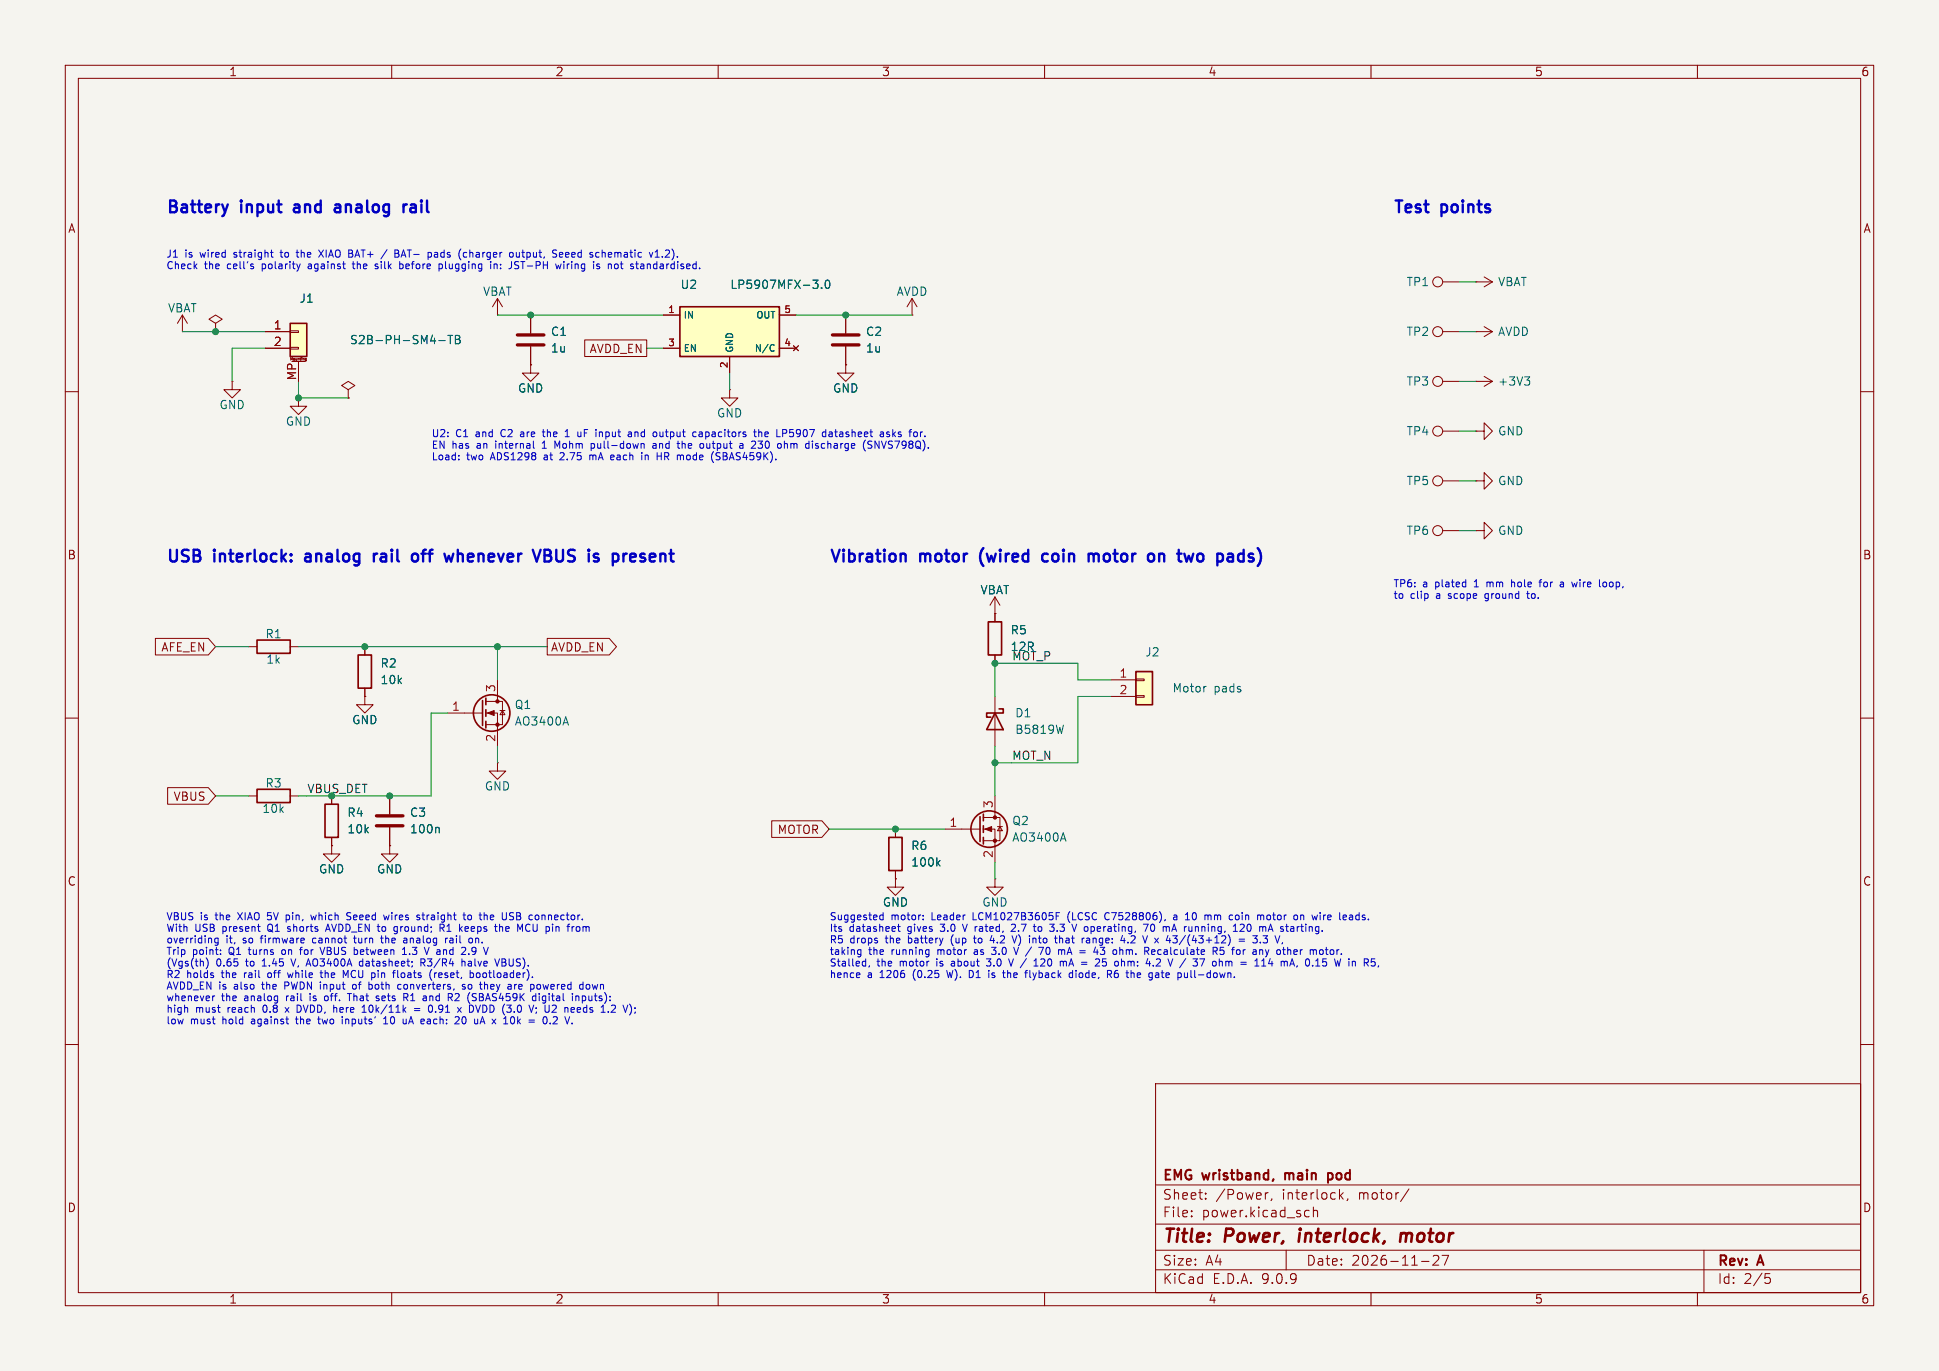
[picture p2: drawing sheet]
<svg xmlns="http://www.w3.org/2000/svg" width="297mm" height="210mm" viewBox="0 0 297 210" stroke-linecap="round" stroke-linejoin="round" font-family="sans-serif">
<defs><g id="words">
<g font-size="2.8" fill="#840000">
<text x="178" y="190.9">Title:</text>
<text x="187.7" y="190.9">Power,</text>
<text x="199.8" y="190.9">interlock,</text>
<text x="216.1" y="190.9">motor</text>
</g>
<g font-size="2.5" fill="#0000c2">
<text x="25.4" y="32.8">Battery</text>
<text x="37" y="32.8">input</text>
<text x="45.9" y="32.8">and</text>
<text x="52.8" y="32.8">analog</text>
<text x="64" y="32.8">rail</text>
<text x="213.4" y="32.8">Test</text>
<text x="220.9" y="32.8">points</text>
<text x="25.4" y="86.3">USB</text>
<text x="32.9" y="86.3">interlock:</text>
<text x="47.6" y="86.3">analog</text>
<text x="58.8" y="86.3">rail</text>
<text x="65.4" y="86.3">off</text>
<text x="71.2" y="86.3">whenever</text>
<text x="85.5" y="86.3">VBUS</text>
<text x="94.6" y="86.3">is</text>
<text x="99" y="86.3">present</text>
<text x="127" y="86.3">Vibration</text>
<text x="141" y="86.3">motor</text>
<text x="150.9" y="86.3">(wired</text>
<text x="161.2" y="86.3">coin</text>
<text x="169" y="86.3">motor</text>
<text x="178.9" y="86.3">on</text>
<text x="184.2" y="86.3">two</text>
<text x="190.8" y="86.3">pads)</text>
</g>
<g font-size="2.1" fill="#840000">
<text x="178" y="184">Sheet:</text>
<text x="178" y="181.2">EMG</text>
<text x="184.3" y="181.2">wristband,</text>
<text x="186.2" y="184">/Power,</text>
<text x="196.5" y="184">interlock,</text>
<text x="197.5" y="181.2">main</text>
<text x="204.7" y="181.2">pod</text>
<text x="208.3" y="184">motor/</text>
<text x="178" y="186.7">File:</text>
<text x="184.1" y="186.7">power.kicad_sch</text>
<text x="178" y="196.9">KiCad</text>
<text x="178" y="194.1">Size:</text>
<text x="184.7" y="194.1">A4</text>
<text x="185.7" y="196.9">E.D.A.</text>
<text x="193.3" y="196.9">9.0.9</text>
<text x="200" y="194.1">Date:</text>
<text x="207" y="194.1">2026-11-27</text>
<text x="263" y="194.3">Rev:</text>
<text x="263" y="196.9">Id:</text>
<text x="267.1" y="196.9">2/5</text>
<text x="269.4" y="194.3">A</text>
</g>
<g font-size="1.8" fill="#840000">
<text x="35" y="11.9">1</text>
<text x="85" y="11.9">2</text>
<text x="135" y="11.9">3</text>
<text x="185" y="11.9">4</text>
<text x="235" y="11.9">5</text>
<text x="285" y="11.9">6</text>
<text x="10.3" y="35.9">A</text>
<text x="285.3" y="35.9">A</text>
<text x="90.2" y="54.3">AVDD_EN</text>
<text x="10.3" y="85.9">B</text>
<text x="285.3" y="85.9">B</text>
<text x="24.6" y="100">AFE_EN</text>
<text x="84.3" y="100">AVDD_EN</text>
<text x="26.5" y="122.9">VBUS</text>
<text x="119" y="128">MOTOR</text>
<text x="10.3" y="135.9">C</text>
<text x="285.3" y="135.9">C</text>
<text x="10.3" y="185.9">D</text>
<text x="285.3" y="185.9">D</text>
<text x="35" y="199.9">1</text>
<text x="85" y="199.9">2</text>
<text x="135" y="199.9">3</text>
<text x="185" y="199.9">4</text>
<text x="235" y="199.9">5</text>
<text x="285" y="199.9">6</text>
</g>
<g font-size="1.8" fill="#006464">
<text x="45.8" y="46.6">J1</text>
<text x="73.9" y="45.5">VBAT</text>
<text x="104.1" y="44.5">U2</text>
<text x="111.8" y="44.5">LP5907MFX-3.0</text>
<text x="137.2" y="45.5">AVDD</text>
<text x="215.4" y="44">TP1</text>
<text x="229.4" y="44">VBAT</text>
<text x="25.6" y="48.1">VBAT</text>
<text x="53.5" y="52.9">S2B-PH-SM4-TB</text>
<text x="84.3" y="51.7">C1</text>
<text x="132.5" y="51.7">C2</text>
<text x="215.4" y="51.7">TP2</text>
<text x="229.4" y="51.7">AVDD</text>
<text x="84.3" y="54.2">1u</text>
<text x="132.5" y="54.2">1u</text>
<text x="215.4" y="59.3">TP3</text>
<text x="229.4" y="59.3">+3V3</text>
<text x="33.5" y="62.9">GND</text>
<text x="43.7" y="65.4">GND</text>
<text x="79.2" y="60.3">GND</text>
<text x="109.7" y="64.2">GND</text>
<text x="127.5" y="60.3">GND</text>
<text x="215.4" y="66.9">TP4</text>
<text x="229.4" y="66.9">GND</text>
<text x="215.4" y="74.5">TP5</text>
<text x="229.4" y="74.5">GND</text>
<text x="215.4" y="82.1">TP6</text>
<text x="229.4" y="82.1">GND</text>
<text x="150.1" y="91.2">VBAT</text>
<text x="40.6" y="98">R1</text>
<text x="40.7" y="101.9">1k</text>
<text x="154.7" y="97.4">R5</text>
<text x="154.7" y="99.9">12R</text>
<text x="175.3" y="100.8">J2</text>
<text x="58.2" y="102.5">R2</text>
<text x="58.2" y="105">10k</text>
<text x="179.5" y="106.3">Motor</text>
<text x="185.9" y="106.3">pads</text>
<text x="53.8" y="111.1">GND</text>
<text x="78.7" y="111.4">AO3400A</text>
<text x="78.7" y="108.8">Q1</text>
<text x="155.4" y="110.1">D1</text>
<text x="155.4" y="112.6">B5819W</text>
<text x="40.1" y="124.7">10k</text>
<text x="40.6" y="120.8">R3</text>
<text x="53.1" y="125.3">R4</text>
<text x="62.7" y="125.3">C3</text>
<text x="74.2" y="121.3">GND</text>
<text x="53.1" y="127.9">10k</text>
<text x="62.7" y="127.9">100n</text>
<text x="139.5" y="130.4">R6</text>
<text x="154.9" y="129.1">AO3400A</text>
<text x="154.9" y="126.6">Q2</text>
<text x="48.8" y="134">GND</text>
<text x="57.7" y="134">GND</text>
<text x="139.5" y="132.9">100k</text>
<text x="135.1" y="139.1">GND</text>
<text x="150.4" y="139.1">GND</text>
</g>
<g font-size="1.8" fill="#a90000">
<text x="41.8" y="50.5">1</text>
<text x="41.8" y="53.1">2</text>
<text x="45.5" y="58.4" transform="rotate(-90 45.5 58.4)">MP</text>
<text x="75.9" y="106.1" transform="rotate(-90 75.9 106.1)">3</text>
<text x="171.4" y="103.9">1</text>
<text x="171.4" y="106.4">2</text>
<text x="69.1" y="109">1</text>
<text x="75.9" y="113.7" transform="rotate(-90 75.9 113.7)">2</text>
<text x="152.1" y="123.9" transform="rotate(-90 152.1 123.9)">3</text>
<text x="145.3" y="126.7">1</text>
<text x="152.1" y="131.5" transform="rotate(-90 152.1 131.5)">2</text>
</g>
<g font-size="1.8" fill="#0f0f0f">
<text x="154.9" y="101.3">MOT_P</text>
<text x="154.9" y="116.5">MOT_N</text>
</g>
<text font-size="1.8" fill="#009600" x="47" y="121.6">VBUS_DET</text>
<g font-size="1.5" fill="#0000c2">
<text x="25.4" y="39.8">J1</text>
<text x="25.4" y="41.6">Check</text>
<text x="28.4" y="39.8">is</text>
<text x="30.9" y="39.8">wired</text>
<text x="31.3" y="41.6">the</text>
<text x="35" y="41.6">cell's</text>
<text x="36.2" y="39.8">straight</text>
<text x="40.5" y="41.6">polarity</text>
<text x="43.6" y="39.8">to</text>
<text x="46.3" y="39.8">the</text>
<text x="47.8" y="41.6">against</text>
<text x="50" y="39.8">XIAO</text>
<text x="54.7" y="39.8">BAT+</text>
<text x="54.9" y="41.6">the</text>
<text x="58.6" y="41.6">silk</text>
<text x="60" y="39.8">/</text>
<text x="62.3" y="39.8">BAT-</text>
<text x="62.5" y="41.6">before</text>
<text x="67.6" y="39.8">pads</text>
<text x="68.8" y="41.6">plugging</text>
<text x="72.5" y="39.8">(charger</text>
<text x="76.9" y="41.6">in:</text>
<text x="80" y="41.6">JST-PH</text>
<text x="80.6" y="39.8">output,</text>
<text x="87.4" y="39.8">Seeed</text>
<text x="87.5" y="41.6">wiring</text>
<text x="93.4" y="39.8">schematic</text>
<text x="93.4" y="41.6">is</text>
<text x="95.9" y="41.6">not</text>
<text x="99.6" y="41.6">standardised.</text>
<text x="102.8" y="39.8">v1.2).</text>
<text x="66" y="67.3">U2:</text>
<text x="66" y="69.1">EN</text>
<text x="66" y="70.8">Load:</text>
<text x="69.3" y="69.1">has</text>
<text x="69.8" y="67.3">C1</text>
<text x="71.5" y="70.8">two</text>
<text x="73.1" y="67.3">and</text>
<text x="73.2" y="69.1">an</text>
<text x="75.4" y="70.8">ADS1298</text>
<text x="76.3" y="69.1">internal</text>
<text x="77.1" y="67.3">C2</text>
<text x="80.3" y="67.3">are</text>
<text x="83.7" y="69.1">1</text>
<text x="83.7" y="70.8">at</text>
<text x="84" y="67.3">the</text>
<text x="85.8" y="69.1">Mohm</text>
<text x="86.4" y="70.8">2.75</text>
<text x="87.7" y="67.3">1</text>
<text x="89.8" y="67.3">uF</text>
<text x="91.2" y="70.8">mA</text>
<text x="91.6" y="69.1">pull-down</text>
<text x="92.8" y="67.3">input</text>
<text x="94.6" y="70.8">each</text>
<text x="98" y="67.3">and</text>
<text x="99.6" y="70.8">in</text>
<text x="101.3" y="69.1">and</text>
<text x="102.1" y="67.3">output</text>
<text x="102.2" y="70.8">HR</text>
<text x="105.4" y="69.1">the</text>
<text x="105.5" y="70.8">mode</text>
<text x="108.4" y="67.3">capacitors</text>
<text x="109" y="69.1">output</text>
<text x="111" y="70.8">(SBAS459K).</text>
<text x="115.3" y="69.1">a</text>
<text x="117.4" y="69.1">230</text>
<text x="118.1" y="67.3">the</text>
<text x="121.6" y="69.1">ohm</text>
<text x="121.7" y="67.3">LP5907</text>
<text x="126.2" y="69.1">discharge</text>
<text x="129" y="67.3">datasheet</text>
<text x="135.2" y="69.1">(SNVS798Q).</text>
<text x="138.1" y="67.3">asks</text>
<text x="213.4" y="90.3">TP6:</text>
<text x="213.4" y="92.1">to</text>
<text x="216.1" y="92.1">clip</text>
<text x="217.9" y="90.3">a</text>
<text x="220" y="90.3">plated</text>
<text x="220.2" y="92.1">a</text>
<text x="222.2" y="92.1">scope</text>
<text x="226.2" y="90.3">1</text>
<text x="228.1" y="92.1">ground</text>
<text x="228.3" y="90.3">mm</text>
<text x="232.4" y="90.3">hole</text>
<text x="234.8" y="92.1">to.</text>
<text x="236.9" y="90.3">for</text>
<text x="240.3" y="90.3">a</text>
<text x="242.4" y="90.3">wire</text>
<text x="246.8" y="90.3">loop,</text>
<text x="25.4" y="141.3">VBUS</text>
<text x="25.4" y="143.1">With</text>
<text x="29.9" y="143.1">USB</text>
<text x="30.7" y="141.3">is</text>
<text x="33.2" y="141.3">the</text>
<text x="34.3" y="143.1">present</text>
<text x="36.8" y="141.3">XIAO</text>
<text x="41.4" y="143.1">Q1</text>
<text x="41.6" y="141.3">5V</text>
<text x="44.7" y="141.3">pin,</text>
<text x="44.7" y="143.1">shorts</text>
<text x="48.8" y="141.3">which</text>
<text x="50.8" y="143.1">AVDD_EN to</text>
<text x="54.5" y="141.3">Seeed</text>
<text x="60.4" y="141.3">wires</text>
<text x="61.7" y="143.1">ground;</text>
<text x="65.7" y="141.3">straight</text>
<text x="68.9" y="143.1">R1</text>
<text x="72.2" y="143.1">keeps</text>
<text x="73.1" y="141.3">to</text>
<text x="75.8" y="141.3">the</text>
<text x="77.9" y="143.1">the</text>
<text x="79.4" y="141.3">USB</text>
<text x="81.5" y="143.1">MCU</text>
<text x="83.8" y="141.3">connector.</text>
<text x="86.1" y="143.1">pin</text>
<text x="89.7" y="143.1">from</text>
<text x="127" y="141.3">Suggested</text>
<text x="127" y="143.1">Its</text>
<text x="130.1" y="143.1">datasheet</text>
<text x="136.5" y="141.3">motor:</text>
<text x="139.2" y="143.1">gives</text>
<text x="142.9" y="141.3">Leader</text>
<text x="144.5" y="143.1">3.0</text>
<text x="148.2" y="143.1">V rated,</text>
<text x="149.4" y="141.3">LCM1027B3605F</text>
<text x="156" y="143.1">2.7</text>
<text x="159.7" y="143.1">to</text>
<text x="162.4" y="143.1">3.3</text>
<text x="164.1" y="141.3">(LCSC</text>
<text x="166.1" y="143.1">V operating,</text>
<text x="170.1" y="141.3">C7528806),</text>
<text x="177.5" y="143.1">70</text>
<text x="180.7" y="143.1">mA</text>
<text x="180.9" y="141.3">a</text>
<text x="182.9" y="141.3">10</text>
<text x="184.1" y="143.1">running,</text>
<text x="186.1" y="141.3">mm</text>
<text x="190.1" y="141.3">coin</text>
<text x="191.9" y="143.1">120</text>
<text x="194.6" y="141.3">motor</text>
<text x="196.1" y="143.1">mA</text>
<text x="199.6" y="143.1">starting.</text>
<text x="200.5" y="141.3">on</text>
<text x="203.5" y="141.3">wire</text>
<text x="207.9" y="141.3">leads.</text>
<text x="25.4" y="144.8">overriding</text>
<text x="25.4" y="146.6">Trip</text>
<text x="25.4" y="148.4">(Vgs(th)</text>
<text x="29.5" y="146.6">point:</text>
<text x="33.1" y="148.4">0.65</text>
<text x="34.6" y="144.8">it,</text>
<text x="35.3" y="146.6">Q1</text>
<text x="37.4" y="144.8">so</text>
<text x="37.9" y="148.4">to</text>
<text x="38.5" y="146.6">turns</text>
<text x="40.4" y="144.8">firmware</text>
<text x="40.6" y="148.4">1.45</text>
<text x="43.8" y="146.6">on</text>
<text x="45.3" y="148.4">V,</text>
<text x="46.9" y="146.6">for</text>
<text x="47.9" y="148.4">AO3400A</text>
<text x="48.5" y="144.8">cannot</text>
<text x="50.2" y="146.6">VBUS</text>
<text x="55.1" y="144.8">turn</text>
<text x="55.6" y="146.6">between</text>
<text x="56.2" y="148.4">datasheet;</text>
<text x="59.5" y="144.8">the</text>
<text x="63.2" y="144.8">analog</text>
<text x="63.2" y="146.6">1.3</text>
<text x="65.8" y="148.4">R3/R4</text>
<text x="66.9" y="146.6">V and</text>
<text x="69.8" y="144.8">rail</text>
<text x="72.3" y="148.4">halve</text>
<text x="73" y="146.6">2.9</text>
<text x="73.6" y="144.8">on.</text>
<text x="76.7" y="146.6">V</text>
<text x="77.7" y="148.4">VBUS).</text>
<text x="127" y="144.8">R5</text>
<text x="127" y="146.6">taking</text>
<text x="127" y="148.4">Stalled,</text>
<text x="130.2" y="144.8">drops</text>
<text x="133.1" y="146.6">the</text>
<text x="134.4" y="148.4">the</text>
<text x="135.9" y="144.8">the</text>
<text x="136.7" y="146.6">running</text>
<text x="138" y="148.4">motor</text>
<text x="139.5" y="144.8">battery</text>
<text x="143.8" y="148.4">is</text>
<text x="144" y="146.6">motor</text>
<text x="146.3" y="144.8">(up</text>
<text x="146.3" y="148.4">about</text>
<text x="149.8" y="146.6">as</text>
<text x="150.1" y="144.8">to</text>
<text x="152" y="148.4">3.0</text>
<text x="152.8" y="144.8">4.2</text>
<text x="152.8" y="146.6">3.0</text>
<text x="155.7" y="148.4">V /</text>
<text x="156.5" y="144.8">V)</text>
<text x="156.5" y="146.6">V /</text>
<text x="159.2" y="144.8">into</text>
<text x="160" y="148.4">120</text>
<text x="160.7" y="146.6">70</text>
<text x="163.4" y="144.8">that</text>
<text x="163.9" y="146.6">mA</text>
<text x="164.2" y="148.4">mA</text>
<text x="167.4" y="146.6">=</text>
<text x="167.7" y="148.4">=</text>
<text x="167.8" y="144.8">range:</text>
<text x="169.8" y="146.6">43</text>
<text x="170.1" y="148.4">25</text>
<text x="173" y="146.6">ohm.</text>
<text x="173.3" y="148.4">ohm:</text>
<text x="174" y="144.8">4.2</text>
<text x="177.7" y="144.8">V x</text>
<text x="178.1" y="146.6">Recalculate</text>
<text x="178.3" y="148.4">4.2</text>
<text x="181.7" y="144.8">43/(43+12)</text>
<text x="182" y="148.4">V /</text>
<text x="186.3" y="148.4">37</text>
<text x="188.8" y="146.6">R5</text>
<text x="189.4" y="148.4">ohm</text>
<text x="192" y="146.6">for</text>
<text x="193" y="144.8">=</text>
<text x="194" y="148.4">=</text>
<text x="195.4" y="146.6">any</text>
<text x="195.4" y="144.8">3.3</text>
<text x="196.4" y="148.4">114</text>
<text x="199.3" y="146.6">other</text>
<text x="200.6" y="148.4">mA,</text>
<text x="204.6" y="146.6">motor.</text>
<text x="204.6" y="148.4">0.15</text>
<text x="209.4" y="148.4">W in</text>
<text x="25.4" y="150.2">R2</text>
<text x="25.4" y="151.9">AVDD_EN is</text>
<text x="25.4" y="153.7">whenever</text>
<text x="25.4" y="155.5">high</text>
<text x="28.6" y="150.2">holds</text>
<text x="30" y="155.5">must</text>
<text x="34" y="153.7">the</text>
<text x="34.2" y="150.2">the</text>
<text x="35" y="155.5">reach</text>
<text x="36" y="151.9">also</text>
<text x="37.6" y="153.7">analog</text>
<text x="37.8" y="150.2">rail</text>
<text x="40.6" y="151.9">the</text>
<text x="40.7" y="155.5">0.8</text>
<text x="41.6" y="150.2">off</text>
<text x="44.2" y="151.9">PWDN input</text>
<text x="44.2" y="153.7">rail</text>
<text x="45" y="150.2">while</text>
<text x="46.3" y="155.5">DVDD,</text>
<text x="48.1" y="153.7">is</text>
<text x="50.2" y="150.2">the</text>
<text x="50.6" y="153.7">off.</text>
<text x="52.2" y="155.5">here</text>
<text x="53.9" y="150.2">MCU</text>
<text x="54.4" y="153.7">That</text>
<text x="55.1" y="151.9">of</text>
<text x="56.8" y="155.5">10k/11k</text>
<text x="57.8" y="151.9">both</text>
<text x="58.5" y="150.2">pin</text>
<text x="59" y="153.7">sets</text>
<text x="62.1" y="150.2">floats</text>
<text x="62.5" y="151.9">converters,</text>
<text x="63.4" y="153.7">R1</text>
<text x="65" y="155.5">=</text>
<text x="66.6" y="153.7">and</text>
<text x="67.4" y="155.5">0.91</text>
<text x="67.8" y="150.2">(reset,</text>
<text x="70.7" y="153.7">R2</text>
<text x="72.2" y="155.5">x</text>
<text x="72.6" y="151.9">so</text>
<text x="73.9" y="153.7">(SBAS459K</text>
<text x="74.2" y="155.5">DVDD (3.0</text>
<text x="74.3" y="150.2">bootloader).</text>
<text x="75.6" y="151.9">they</text>
<text x="80.1" y="151.9">are</text>
<text x="83.8" y="151.9">powered</text>
<text x="83.9" y="155.5">V;</text>
<text x="84.1" y="153.7">digital</text>
<text x="86.4" y="155.5">U2</text>
<text x="89.7" y="155.5">needs</text>
<text x="90.4" y="153.7">inputs):</text>
<text x="91.6" y="151.9">down</text>
<text x="95.6" y="155.5">1.2</text>
<text x="127" y="150.2">hence</text>
<text x="132.9" y="150.2">a</text>
<text x="135" y="150.2">1206</text>
<text x="140.2" y="150.2">(0.25</text>
<text x="145.7" y="150.2">W).</text>
<text x="149.3" y="150.2">D1</text>
<text x="152.5" y="150.2">is</text>
<text x="155" y="150.2">the</text>
<text x="158.6" y="150.2">flyback</text>
<text x="165.6" y="150.2">diode,</text>
<text x="171.6" y="150.2">R6</text>
<text x="174.9" y="150.2">the</text>
<text x="178.5" y="150.2">gate</text>
<text x="183.1" y="150.2">pull-down.</text>
<text x="25.4" y="157.2">low</text>
<text x="29.2" y="157.2">must</text>
<text x="34.3" y="157.2">hold</text>
<text x="38.9" y="157.2">against</text>
<text x="46" y="157.2">the</text>
<text x="49.6" y="157.2">two</text>
<text x="53.5" y="157.2">inputs'</text>
<text x="60.1" y="157.2">10</text>
<text x="63.3" y="157.2">uA</text>
<text x="66.3" y="157.2">each:</text>
<text x="71.8" y="157.2">20</text>
<text x="74.9" y="157.2">uA</text>
<text x="78" y="157.2">x</text>
<text x="79.9" y="157.2">10k</text>
<text x="84" y="157.2">=</text>
<text x="86.4" y="157.2">0.2</text>
</g>
<g font-size="1.4" fill="#a90000">
<text x="102.3" y="48">1</text>
<text x="102.3" y="53.1">3</text>
<text x="120" y="48">5</text>
<text x="120" y="53.1">4</text>
<text x="111.5" y="56.5" transform="rotate(-90 111.5 56.5)">2</text>
</g>
<g font-size="1.4" fill="#006464">
<text x="104.6" y="49">IN</text>
<text x="115.7" y="49">OUT</text>
<text x="104.6" y="54.1">EN</text>
<text x="112.5" y="54.1" transform="rotate(-90 112.5 54.1)">GND</text>
<text x="115.5" y="54.1">N/C</text>
</g>
<text font-size=".5" fill="#840000" x="44.3" y="55.3">Mounting</text>
</g></defs>
<path d="M0 0h297v210h-297z" fill="#f5f4ef" stroke="#f5f4ef" stroke-width=".15"/>
<g fill="none" stroke="#840000" stroke-width=".15">
<path d="M10 10h277v190h-277zM12 12h273v186h-273zM60 10v2M110 10v2M160 10v2M210 10v2M260 10v2M27.9 50.8h.1M27.9 48.3l-.7 1.2M27.9 48.3l.8 1.2M27.9 48.3v2.5M33 49.5l1-.6-1-.6-1 .6 1 .6v1.3"/>
<path d="M33 50.8h.1M35.6 58.4v1.3h1.2l-1.2 1.3-1.3-1.3h1.3M35.6 58.4h.1M53.3 59.7l1.1-.6-1.1-.7-1 .7 1 .6v1.3M76.2 48.3h.1M76.2 45.7l-.8 1.3M76.2 45.7l.8 1.3M76.2 45.7v2.6M81.3 55.9v1.3h1.2l-1.2 1.2-1.3-1.2h1.3M81.3 55.9h.1M129.5 55.9v1.3h1.3l-1.3 1.2-1.2-1.2h1.2M129.5 55.9h.1"/>
<path d="M129.5 48.3v2.8M129.5 53.1v2.8M139.7 48.3h.1M139.7 45.7l-.8 1.3M139.7 45.7l.8 1.3M139.7 45.7v2.6M10 60h2M45.7 61v1.2h1.3l-1.3 1.3-1.3-1.3h1.3M45.7 61h.1M53.3 61h.1M285 60h2M38.1 99.1h1.3"/>
<path d="M44.4 99.1h1.3M152.4 94h.1M152.4 91.4v3.9M152.4 91.4l-.8 1.3M152.4 91.4l.8 1.3M10 110h2M152.4 100.3v1.3M152.4 106.7v7.6M285 110h2M144.8 127h5.3M150.6 125.2h2.6v3.6h-2.6M150.6 127h1.8v5.1"/>
<path d="M152.4 134.6v1.3h1.3l-1.3 1.3-1.3-1.3h1.3M152.4 134.6h.1M152.4 121.9v3.3M152.8 126.6h.7M153.2 126.6l.3 .7h-.7zM10 160h2M177 166h108v32h-108zM285 160h2M60 198v2M110 198v2M160 198v2M177 194.5h108"/>
<path d="M177 191.5h108M177 187.5h108M177 181.5h108M182.5 186.3v.1M182.5 185.5v.1M184.7 183.6v.1M184.7 182.8v.1M194.2 182.7l-.2 .1-.2 .2M194.8 183.6l-.1 .3M197 191.5v3M200.1 185.4l.4 .1M200.5 186.3l-.4 .1"/>
<path d="M201.2 185.5a.37 .37 0 0 1 .6 .1v.8M201.2 184.9v1.5M205.3 183.1l.4 .6M205.7 182.7l-.5 .6M206.5 183.6l-.2 .3M210 198v2M215.8 182.1l-1.3 2M217.7 193.2h1.2M219.5 192.4l.2-.1 .5 .1a.41 .41 0 0 1 .1 .5l-.8 .9h.9M220.9 192.3h1l-.7 1.5M260 198v2M261 191.5v6.5"/>
<path d="M270.4 195.1h.7M270.5 195.7h.4l.3 .3v.3l-.2 .2-.5 .1"/>
</g>
<path d="M199.1 188.9l-.2 1.3M214.6 188.9l-.2 1.3M215.4 189a.57 .57 0 0 0-.8 .1M215.4 189.2l-.1 1" fill="none" stroke="#840000" stroke-width=".4"/>
<path d="M196.8 179.7v1M196.9 179.8h-.1M203.4 179.7v1.5M203.4 179.8l.4-.1 .3 .3M204.1 180.4l-.3 .3-.4-.1" fill="none" stroke="#840000" stroke-width=".3"/>
<g fill="none" stroke="#840000" stroke-width=".25">
<path d="M39.4 98h5v2.1h-5zM151.4 95.3h2v5h-2zM152.4 109.2l1.3 2.6h-2.6zM153 108.6h.7v.6h-2.6v.7h.7M150.1 125.1v3.8M150.6 124.7v1M150.6 126.5v1M150.6 128.3v1"/>
<circle cx="151.5" cy="127" r="2.79"/>
</g>
<g fill="#840000" stroke="#840000" stroke-width=".15">
<path d="M150.9 127l1-.4v.8z"/>
<circle cx="152.4" cy="125.2" r=".25"/>
<circle cx="152.4" cy="128.8" r=".25"/>
</g>
<path d="M162.9 111.1l-.3 1.2M162.9 127.6l.4 1.2" fill="none" stroke="#006464" stroke-width=".15"/>
<path d="M127.5 51.3h4.1M127.5 52.8h4.1" fill="none" stroke="#840000" stroke-width=".51"/>
<path d="M104.1 47h15.3v7.6h-15.3z" fill="#ffffc2"/>
<g fill="none" stroke="#840000" stroke-width=".25">
<path d="M104.1 47h15.3v7.6h-15.3zM73.9 107.3v3.8M74.4 106.9v1.1M74.4 108.7v1M74.4 110.5v1"/>
<circle cx="75.3" cy="109.2" r="2.79"/>
</g>
<g fill="none" stroke="#840000" stroke-width=".15">
<path d="M101.6 48.3h2.5M101.6 53.3h2.5M111.8 54.6v2.6M119.4 48.3h2.5M119.4 53.3h2.5M121.5 53l.8 .7M122.3 53l-.8 .7M68.6 109.2h5.3M74.4 107.4h2.6v3.6h-2.6M74.4 109.2h1.8v5.1M76.2 104.1v3.3M76.6 108.8h.7"/>
<path d="M77 108.8l.3 .7h-.7z"/>
</g>
<path d="M118.3 52.8l.3 .1M118.6 53.7l-.3 .1M124.5 42.9h.8l-.4 .5M125.2 43.5l.1 .1-.1 .5M125.8 44.1v.1M126.5 43l.2-.1a.68 .68 0 0 1 .4 .6 .68 .68 0 0 1-.4 .7l-.2-.1-.1-.4zM86.7 109.8l.4 1.3" fill="none" stroke="#006464" stroke-width=".15"/>
<g fill="#840000" stroke="#840000" stroke-width=".15">
<path d="M74.7 109.2l1-.4v.8z"/>
<circle cx="76.2" cy="107.4" r=".25"/>
<circle cx="76.2" cy="111" r=".25"/>
</g>
<path d="M44.4 49.5h2.6v5.1h-2.6z" fill="#ffffc2"/>
<path d="M44.4 49.5h2.6v5.1h-2.6z" fill="none" stroke="#840000" stroke-width=".25"/>
<g fill="none" stroke="#840000" stroke-width=".15">
<path d="M40.6 50.8h3.8M40.6 53.3h3.8M44.4 50.7h1.3v.2h-1.3zM44.4 53.2h1.3v.3h-1.3zM44.7 55.4h2M45.7 55.4v3M46.7 55.1v-.2h.2v.3l-.2 .1M46.7 55.1h.1M46.8 55.1h.1M81.3 48.3v2.8M81.3 53.1v2.8M221 73.7h2.5"/>
<path d="M226.1 73.7h1.2v-1.3l1.3 1.3-1.3 1.2v-1.2M226.1 73.7h.1M221 81.3h2.5M226.1 81.3h1.2v-1.3l1.3 1.3-1.3 1.3v-1.3M226.1 81.3h.1"/>
<circle cx="220.2" cy="73.7" r=".76"/>
<circle cx="220.2" cy="81.3" r=".76"/>
</g>
<path d="M67.2 52.2h1M68.6 51.4h.7M69 51.4v1.2M69.8 51.4h.4l.2 .1v.2l-.2 .3a.34 .34 0 0 1 .3 .3 .34 .34 0 0 1-.3 .3h-.4zM69.8 52h.4" fill="none" stroke="#006464" stroke-width=".15"/>
<path d="M79.2 51.3h4.1M79.2 52.8h4.1" fill="none" stroke="#840000" stroke-width=".51"/>
<path d="M174 102.9h2.5v5.1h-2.5z" fill="#ffffc2"/>
<path d="M54.9 100.3h2v5.1h-2zM174 102.9h2.5v5.1h-2.5zM39.4 120.9h5v2h-5zM49.8 123.2h2v5.1h-2zM136.1 128.3h2.1v5.1h-2.1z" fill="none" stroke="#840000" stroke-width=".25"/>
<g fill="none" stroke="#840000" stroke-width=".15">
<path d="M40.6 50.8h3.8M40.6 53.3h3.8M45.7 55.4v3M81.3 55.9h.1M81.3 48.3v2.8M81.3 53.1v2.8M89.6 52.1h9.5v2.5h-9.5zM101.6 48.3h2.5M101.6 53.3h2.5M111.8 59.7v1.3h1.2l-1.2 1.2-1.3-1.2h1.3M111.8 59.7h.1M111.8 54.6v2.6"/>
<path d="M119.4 48.3h2.5M119.4 53.3h2.5M121.5 53l.8 .7M122.3 53l-.8 .7M129.5 55.9h.1M129.5 48.3v2.8M129.5 53.1v2.8M221 58.4h2.5M221 50.8h2.5M221 43.2h2.5M226.1 50.8h.1M226.1 58.4h.1"/>
<path d="M226.1 43.2h.1M226.1 58.4h2.5M226.1 50.8h2.5M226.1 43.2h2.5M227.3 50l1.3 .8M227.3 57.7l1.3 .7M227.3 42.4l1.3 .8M228.6 50.8l-1.3 .8M228.6 58.4l-1.3 .8M228.6 43.2l-1.3 .7M53.3 61h.1M221 66h2.5"/>
<path d="M226.1 66h1.2v-1.2l1.3 1.2-1.3 1.3v-1.3M226.1 66h.1M23.8 97.8h8.1l1.1 1.3-1.1 1.2h-8.1zM55.9 99.1v1.2M83.8 97.8h9.5l1.1 1.3-1.1 1.2h-9.5zM152.4 94h.1M152.4 94v1.3M55.9 106.7v1.3h1.2l-1.2 1.2-1.3-1.2h1.3M55.9 106.7h.1M55.9 105.4v1.3M76.2 116.8v1.3h1.3l-1.3 1.3-1.3-1.3h1.3M76.2 116.8h.1"/>
<path d="M152.4 100.3v1.3M170.2 104.1h3.8M170.2 106.7h3.8M174 104h1.3v.3h-1.3zM174 106.6h1.3v.2h-1.3zM25.7 120.6h6.2l1.1 1.3-1.1 1.3h-6.2zM38.1 121.9h1.3M44.4 121.9h1.3M50.8 129.5v1.3h1.3l-1.3 1.3-1.3-1.3h1.3M50.8 129.5h.1M50.8 121.9v1.3M50.8 128.3v1.2"/>
<path d="M59.7 129.5v1.3h1.3l-1.3 1.3-1.3-1.3h1.3M59.7 129.5h.1M59.7 121.9v2.8M59.7 126.7v2.8M118.2 125.7h7.7l1.1 1.3-1.1 1.3h-7.7zM137.2 134.6v1.3h1.2l-1.2 1.3-1.3-1.3h1.3M137.2 134.6h.1M137.2 127v1.3M137.2 133.4v1.2"/>
<circle cx="220.2" cy="43.2" r=".76"/>
<circle cx="220.2" cy="58.4" r=".76"/>
<circle cx="220.2" cy="50.8" r=".76"/>
<circle cx="220.2" cy="66" r=".76"/>
</g>
<g fill="none" stroke="#006464" stroke-width=".15">
<path d="M67.2 52.2h1M68.6 51.4h.7M69 51.4v1.2M69.8 51.4h.4l.2 .1v.2l-.2 .3a.34 .34 0 0 1 .3 .3 .34 .34 0 0 1-.3 .3h-.4zM69.8 52h.4M118.3 52.8l.3 .1M118.6 53.7l-.3 .1M124.5 42.9h.8l-.4 .5M125.2 43.5l.1 .1-.1 .5M125.8 44.1v.1M126.5 43l.2-.1a.68 .68 0 0 1 .4 .6 .68 .68 0 0 1-.4 .7l-.2-.1-.1-.4zM233.5 57.7h.8l-.4 .5"/>
<path d="M234.1 58.2l.2 .3v.3l-.2 .2M184.6 105.1h.2M67.1 126.7l.2 .2v.7M143.6 132.2l.4 .5M144 131.8l-.5 .5"/>
</g>
<path d="M57.7 125h4M57.7 126.5h4" fill="none" stroke="#840000" stroke-width=".51"/>
<g fill="none" stroke="#009600" stroke-width=".15">
<path d="M27.9 50.8h12.7M40.6 53.3h-5v5.1M45.7 58.4v2.6h7.6M76.2 48.3h25.4M99.1 53.3h2.5M111.8 57.2v2.5M121.9 48.3h17.8M223.5 50.8h2.6M223.5 58.4h2.6M223.5 43.2h2.6M223.5 73.7h2.6M223.5 66h2.6"/>
<path d="M33 99.1h5.1M45.7 99.1h38.1M76.2 99.1v5M223.5 81.3h2.6M68.6 109.2h-2.6v12.7h-20.3M76.2 114.3v2.5M152.4 114.3v7.6M170.2 104.1h-5.1v-2.5h-12.7v5.1M170.2 106.7h-5.1v10.1h-12.7M33 121.9h5.1M127 127h17.8M152.4 132.1v2.5"/>
</g>
<g fill="none" stroke="#0000c2" stroke-width=".36">
<path d="M34.9 31.3l-.4 1.2M45.1 31.9l-.1 .2 .1 .3M51.4 31.4l.5-.1 .2 .3M52.1 31.7l-.6 .1a.35 .35 0 0 0-.2 .4 .35 .35 0 0 0 .2 .3l.6-.1M61.8 31.3v1.2M62.3 31.3a.46 .46 0 0 0-.5 .4M63.4 31.3l-.5 .1M63.5 31.8h-.4a.35 .35 0 0 0-.3 .4 .35 .35 0 0 0 .3 .3h.4M46.8 85.4l-.1 .2 .1 .3M57.3 84.8v1.2M57.8 84.8a.46 .46 0 0 0-.5 .4M63.2 85a.49 .49 0 0 1 .5-.2 .49 .49 0 0 1 .3 .4v.5a.49 .49 0 0 1-.3 .3 .49 .49 0 0 1-.5-.2"/>
<path d="M64.6 84.8h.6M69.4 84.8l-.3 1.2M70.1 84.2v1.8M70.4 84.8l-.3 .2M83.4 84.2h.6a.44 .44 0 0 1 .4 .4 .44 .44 0 0 1-.4 .5M83.4 85.1h.6M84 85.1a.48 .48 0 0 1 .5 .4 .48 .48 0 0 1-.4 .5h-.7M98.1 85.9l.5 .1M98.3 84.8l-.2 .3 .1 .2 .1 .1M138.5 84.8l.2 .3v.9M160.5 84.9l-.5-.1-.4 .4v.5l.2 .2 .2 .1 .5-.1M167 84.8h.3l.2 .3"/>
<path d="M167.5 85.1l.3-.3 .4 .1 .1 .2M167.5 85.1v.9M177.6 84.8v1.2M178.1 84.8h-.3l-.2 .2M182.8 84.8l-.4 1.2M190.3 84.8l-.5 .1-.2 .3 .1 .6 .3 .2h.3"/>
</g>
<g fill="none" stroke="#0000c2" stroke-width=".15">
<path d="M41.4 38.7h.4M41.7 39.4h.1M42.9 38.7h.4M43 38.3v.9l.2 .2M45.4 38.7h.4M45.5 38.3v.9l.3 .2M48.8 38.3l.7 1.1M49.5 38.3l-.7 1.1M59.3 38.2l-1 1.5M61 38.9l.1 .1-.1 .3M61 38.4v.3M61.4 39.4l.4-1.1 .4 1.1"/>
<path d="M61.5 39.1h.6M66.6 38.7h.4v.7M67 38.9l-.3 .1-.2 .1 .2 .3 .3-.1M70.6 38.1l-.1 .1M71.2 38.7h.3M71.5 39.3l-.3 .1M72 38.3v1.1M72.1 38.7l-.1 .1M79.1 38.7v.6l.3 .1 .2-.1M79.6 38.7v.7M79.9 38.7h.4M80.1 38.3v1"/>
<path d="M85.7 39l.5-.1v-.2h-.4l-.1 .1v.5h.5M87 38.7h-.2l-.2 .1 .1 .5 .3 .1M87.2 38.9l-.6 .1M92.3 38.7h.4v.7M100.4 39.4h.6M101.5 39.3v.1M102.3 38.3l-.4 .1M102.5 38.8l-.6 .6h.7M102.9 38.1l.1 .1M38.8 40.9v.2M46 40.4l-.3 .8M47.6 40.4l-.4 .1"/>
<path d="M47.6 40.7h-.3l-.1 .2v.2l.4 .1M53.9 40.4h.5M54.1 40.1v.9l.3 .2M57.5 40.7l.4 .2v.1l-.1 .2-.3-.1M57.5 40.5h.4M61.2 40.5l.3-.1 .2 .2-.1 .5h-.4M67.8 40.6l-.1 .5h-.5M68.2 40.1v.9l.2 .2M75.2 40.4v.8M75.7 40.4v.8M76.2 40.6v.6M78.9 40.5l.4 .2 .2 .3-.3 .2-.4-.1"/>
<path d="M78.9 40.1h.6M85.9 40.4l-.2 .8M86.4 40.1v.1M86.4 40.4v.8M86.9 40.4v.8M87 40.5l-.1 .1M95 40.4h.4M95.2 40.1v.9l.2 .2M98.5 40.4l.1 .2v.6M98.6 41.1l-.1 .1M98.6 40.7h-.1M70.3 70.3v.1"/>
<path d="M70.3 69.8v.1M80.1 66.2h-.3M80.1 66.5h-.2l-.2 .1 .1 .2 .3 .1M81.7 68.5l.2 .2M83.1 66.2h.4M83.1 68.7h.6M83.2 65.8v.9l.3 .2M83.4 67.6l-.3 .3M85.7 67.6l-.3 .8-.4-.8v1.1M86.4 69.8l-.7 .6h.7M86.6 66.1l.3-.3v1.1M86.6 66.9h.6"/>
<path d="M89 66.8l-.3 .1M89 66.2v.7M90.3 69.7v.7M90.5 68l.4-.1 .2 .2-.1 .5h-.5M90.5 67.9v1.1M90.8 69.8l-.3-.1-.2 .1M92 66.2l.3 .1v.6M94 70.4h-.1M94.1 69.9v.1l-.6 .1M96.6 66.2l.1 .1v.6M96.7 66.8l-.1 .1M96.7 66.4l-.1 .1"/>
<path d="M97.3 66.2v.7M97.6 66.2l-.3 .1M98.5 67.9l.2 .2v.6M98.8 69.7v.7M99.2 69.8l-.2-.1-.2 .1M100 68h.4l.1 .7M100.5 68.2h-.4l-.1 .2 .1 .3 .4-.1M100.7 69.9h.6M101.1 66.2v.6l.3 .1 .1-.1M101.3 69.3v1.1M101.5 66.2v.7M104.5 67.6v1.1"/>
<path d="M107.1 66.2h.4l.1 .7M107.6 66.4l-.4 .1-.2 .1 .2 .3 .4-.1M108.3 67.9v.6l.3 .2M110.1 69.9l.2 .2-.1 .2-.4 .1M113.8 68.1v.6M113.8 68.6l-.1 .1M113.8 68.2h-.1M116.1 67.6h.7l-.4 .4M116.2 66.3l.2-.1h.2l.1 .7M116.2 65.8v1.1M116.7 68l.1 .2-.1 .4M117.6 66.2h-.3l-.1 .1v.5h.4"/>
<path d="M117.7 66.4l-.5 .1M120.3 67.9l.3 .2v.6M120.9 66.8l.4 .1M121.1 67.9v.8M121.2 68h-.1M121.5 65.8h-.5l-.1 .5 .4-.1M125 68.2l.4 .3-.1 .1-.3 .1M125 68h.3M127.8 66.2h.5M128 65.8v.9l.3 .2M133.1 68.1l.3 .1 .2 .3-.3 .2h-.2M134.7 67.6v1.1l-.7-1.1v1.1"/>
<path d="M136.1 66.5l.2 .2-.2 .2M136.1 66.2h.1M136.7 65.8v1.1M136.9 66.5l.3 .4M137.2 66.2l-.5 .4M141.7 66.8v.1M225.8 89.9h.7M225.9 89.1h-.1M227.5 92h.3M227.7 90.9l-.3 .2v.4l.3 .2M227.8 89.2v.7M227.9 89.2l-.1 .1"/>
<path d="M231.5 88.8v1.1M232 89.2h-.3l-.2 .1M233.8 90.9h.5M234 90.6v.9l.3 .2M235.7 89.2h.4M236.1 88.8l-.2 .2v.9M239.1 89.2h.2l.2 .1v.6M239.5 89.8l-.4 .1M239.5 89.4l-.4 .1M245.6 89.2h.3l.2 .2-.1 .4-.1 .1-.3-.1M41.5 139.8h-.5v.5l.1-.1M53.7 139.8h-.4l-.2 .2"/>
<path d="M64.8 139.8v.9l.2 .2M78.2 139.8h.5M135.3 139.8v1.1M161.8 139.8h.5M163.7 139.8l-.1 .6 .1 .7M163.9 139.6l-.1 .1M169.7 139.8a.56 .56 0 0 0-.5 .5 .56 .56 0 0 0 .5 .6M177.6 139.6v.1M181.8 140l.1-.2v1.1M202.2 139.8v.1M28.7 154.4v.7M31.9 147.5l-.1 .4-.2 .5"/>
<path d="M32.7 152.6l-.1 .2M33.4 143.8l-.3-.1-.2 .2 .1 .5h.4M33.4 143.7v.9l-.2 .2h-.3M33.8 146.1v.1M33.8 145.5v.1M40.2 148h.6M40.3 147.1l-.1 .1M41 140.8l.1 .1M41.2 149l-.2 .2v.3l.2 .2M43.4 145.5l-.2 .2v.3l.2 .2M43.6 151h.4M43.7 154.3l.6 .8"/>
<path d="M43.9 140.2h.4M44 149l.3 .7 .2-.5M44 142.6l.4 .1M44 150.4h-.4v1.1M44.2 141.9l-.2 .2 .2 .2M44.3 154.3l-.6 .8M44.3 140.8l-.4 .1M44.6 146.9l.3 1.1M45.2 156.1h.5M45.4 155.7v1l.2 .1M45.5 154v1.1l.4-.1M45.9 145.5h.4"/>
<path d="M46 145.3v.9M46.9 148l.3-1.1 .4 1.1M47 147.7h.5M47.5 152.6v.7M47.6 140.2l.2 .7 .2-.5 .2 .5 .2-.7M48.1 143.7l-.2 .2v.3l.2 .2M48.8 155.7v1l.3 .1M49 145.1l.4 1.1 .4-1.1M49 149h.4M49.2 148.6v1l.2 .1M49.7 152.8l.1 .4h.4M49.9 142.7l.3-1.1 .4 1.1"/>
<path d="M50 142.4h.5M51.4 154.3l.2 .2v.6M52.6 148.6l.3 .8 .4-.8v1.1M52.9 156.1v.7M53.1 156.1l-.2 .1M53.1 140.1l.6 .5-.2 .3-.4-.1M53.2 152.2h.6M53.5 152.2v1.1M54.1 150.8h.3l.2 .2v.3l-.2 .2h-.3l-.1-.2zM54.3 143.3v1l.3 .1M55.5 155.1h.6M55.6 147.3l-.3-.1-.3 .3 .1 .4h.5"/>
<path d="M55.6 146.9v1.1M55.8 154v1.1M56.8 150.8l.2 .2v.3l-.2 .2M57.9 149v.7M57.9 152.6h.1M57.9 152.9l.2 .2-.2 .2M58.4 143.3v1l.3 .1M58.8 156.8h.6M58.9 156h-.1M59.1 155.7v1.1M59.6 140.2l-.2 .7-.2-.5M60.5 141.9l.4 .1"/>
<path d="M60.9 142.6l-.4 .1M60.9 141.9v.9l-.3 .2M60.9 149.6l.2 .1M61.1 150.8h.3M61.4 151.5h-.3M61.5 149.1l-.1 .4 .2 .2M61.6 146.2h.7M61.9 152.2h.4M62 145.1v1.1M62.1 150.8l-.2 .2v.3l.2 .2M62.1 152.8l.4 .5M62.3 144.4h-.3"/>
<path d="M62.3 144h-.3M62.3 143.9v.5M62.4 152.7l-.5 .1M62.7 156.5h.5M62.7 146.1v.1M62.9 153.3h.6M63 155.7l-.4 1.1M63.5 154.5h.8M63.5 154.8h.8M64.5 146.9v1.1M64.6 140.2h.4M64.7 147.5l.4 .5"/>
<path d="M65.1 147.1l-.1 .3-.5 .1M65.6 156.1l.3 .1M65.6 156.8h.2M65.6 156.4h.2M65.8 152.6v.7M66.1 154.1l-.1-.1h-.2l-.2 .4M66.2 154.2l.1 .2M66.6 149v.7M66.7 155v.1M66.9 149l-.3 .2M67.4 141.6v1.1M67.6 149h-.2l-.2 .2v.5h.4"/>
<path d="M67.7 142.1l.3 .6M67.7 149.3l-.5 .1M68.2 143.7v.7M68.5 142.7h.6M68.6 143.7l-.4 .2M68.9 143.8l.3-.1 .2 .2M69.4 144h-.4l-.1 .2 .1 .2h.4M70.3 152.7l-.6 .6h.6M70.8 147.3l.1-.1 .3 .1v.7M70.8 146.9v1.1M70.8 151l.5 .3-.2 .2h-.3M70.9 140.2h.4"/>
<path d="M71.1 140.8l.2 .1M71.3 155.8l-.2-.1a.59 .59 0 0 0-.4 .6 .59 .59 0 0 0 .4 .5l.2-.1M71.7 151l.1 .5h.4M71.8 142.1l-.2-.2h-.2l-.2 .2 .1 .5h.4M71.8 142.2l-.6 .1M71.8 140.2h.2l.2 .2v.3l-.2 .2-.2-.1-.2-.1zM71.9 147.2l-.1 .1M71.9 147.6l-.2 .1 .2 .3M71.9 154v1.1M72 152l-.1 .1M72.4 146.2h.2M72.4 143.9v.3l-.2 .2"/>
<path d="M72.7 145.1l-.3 .1-.1 .1v.4l.4 .1M72.9 143.7v.7M72.9 154l.3 1.1 .4-1.1M73.1 149.1l.2-.1 .2 .2v.3l-.2 .2h-.2l-.1-.2zM73.4 152.2v1.1h.4M73.4 152.7h.4M73.6 150.4v1M73.6 156.5h.6M73.9 155.7l.4 1.1M74.2 150.4v1.1M75.5 140.2h-.2l-.2 .1 .1 .5 .3 .1M75.6 140.4l-.5 .1"/>
<path d="M76.5 146.9l-.3 1.1M76.7 141.9l.3 .2v.6M76.9 146.9v1.1h.4M76.9 147.4h.4M77.1 156.8h.7M77.5 155.7v1.1M78.2 140.3l.4 .1 .1 .3-.2 .2h-.3M79.3 155.7v1.1M79.4 156.4l.3 .4M79.5 150.9v.5l.1 .1M79.7 156.1l-.4 .4M80 151l-.5 .2"/>
<path d="M80.1 146.7v.1M80.5 142.2l.2 .4h.4M80.6 141.8l-.1 .2M82.8 151v.4M83.2 150.8l.2 .7M83.3 140.2l-.3 .1M83.4 155.7a.62 .62 0 0 0 .1 1.1M83.5 152.6l-.4 .1v.4l.2 .2 .3-.1M83.6 152.6v.8l-.2 .3-.3-.1M84.7 156.8h.7M85.3 141.9l.3 .2v.6M88.5 141.9l.2 .1 .1 .1v.5l-.3 .1"/>
<path d="M88.7 152.7v.6M88.8 154.3l.1 .3-.5 .1M88.9 155l-.1 .1M89.2 152.6v1.1M89.7 152.8l-.1 .4h-.4M90 150.8h.2l.1 .2v.4l-.3 .1M90.7 150.8l.2 .7 .2-.5M96.4 153.8l.2 .2M131.4 146.2h.5M131.7 149.7h-.1M131.7 149.1v.2l-.5 .1M131.9 145.5v.9l-.1 .1-.3 .1"/>
<path d="M132.5 147.2l.1 .1M132.6 146.9v1.1M132.6 147.9l-.1 .1M133.2 147.9l-.1 .2M134.7 140.7l.3 .2 .3-.1M135.3 140.2h-.3l-.3 .2M137.5 141.9h.4M137.6 141.6v.9l.3 .2M141.4 140.8v.1M141.4 140.2v.1M145 148.6l.3 1.1M145.8 143.5l-.1 .6 .2 .5"/>
<path d="M146.1 147.2l-.4 .1M146.1 147.6h-.2l-.2 .1v.2l.4 .1M147.4 141.6l.4 1.1M148.9 149.7h-.4M149.3 143.3v1l.2 .1M149.6 145.5h-.3M149.6 145.8h-.2l-.2 .1 .1 .3h.3M151.1 147.9l.5 .1M151.5 148.6v.2M151.8 146.9l-.4 .4h.2M151.9 145.1h.7l-.4 .4h.1M151.9 149.7h.3"/>
<path d="M151.9 146.2h.4M151.9 143.3l-.2 .8h.6M152.1 149l-.2 .2 .2 .2M152.2 143.7v.7M154.3 148.6v1.1M154.5 149l-.2 .1M154.5 146.9l.4 1.1 .3-1.1M155 143.3l.4 1.1 .4-1.1M155.3 145.1l.3 1.1 .4-1.1M155.5 141.9l-.6 .8h.6M157.7 148.6v1l.2 .1M158.3 141.9h.4"/>
<path d="M158.4 143.7l.3 .2v.5M158.4 148h.6M158.6 142.7h.1M159.2 141.9l-.2 .2v.4l.2 .2M159.8 145.1l-.4 1.1M159.8 146.9h-.3M160 147.3l-.6 .7h.6M160.3 145.3l-.1 .5 .1 .3M161.8 140.3h.3M161.9 142.6v.1M162.3 143.8l.2-.1 .2 .1 .1 .6M162.3 143.3v1.1"/>
<path d="M162.8 145.5l.3 .1v.6M162.9 147.3h.4v.7M163.8 145.1l-.3 1.1M163.9 149.7h.4M163.9 149.1h.4M164.1 146.9l-.4 1.1M164.3 148.6v1.1M164.8 149v.7M166.4 144.4h.5M166.9 143.9v.5M166.9 144l-.5 .1M167.8 145.1l-.3 .7"/>
<path d="M167.9 146.9l-.1 .1M168.1 145.5v.7M168.3 146.9l.1 .2v.2M169 147.3h.3l.2 .2-.1 .4-.4 .1M169.2 145.6v.5l-.5 .1M169.4 146.9h-.5l-.1 .5M169.9 149.2l.4 .5M170.3 148.9l-.1 .3M170.7 148.9v.7l.2 .1 .4-.1M171.3 149.2l-.4-.1-.2 .2M171.9 143.3l-.2 .8M172.5 145.5v.7"/>
<path d="M172.6 145.5l-.1 .1M172.8 144.3v.1M172.8 147.2v.8M172.8 147.3h.1M173.8 143.8l-.6 .6h.7M174.6 149h-.3l-.1 .2v.5h.4M174.7 149.3l-.5 .1M175.9 141.6l-.5 1.1M176.2 142l.1 .5 .2 .2 .3-.1 .1-.6M176.8 145.5l.1 .2-.5 .1M176.9 143.7l.5 .7M176.9 146.2h-.1"/>
<path d="M177.1 147l.2-.1 .4 .1M177.4 149.1l.1 .6M177.4 143.7l-.5 .7M177.5 149.7h-.1M177.5 149.3h-.1M177.8 145.5h-.3l-.2 .2 .1 .4 .4 .1M177.8 147.1l-.1 .2-.6 .7h.7M177.9 149h.4M178 148.6l.1 1.1M179.5 142.7l.3-1.1 .4 1.1M179.6 142.4h.5M179.8 140.2h.4l.1 .7"/>
<path d="M180.3 140.4l-.4 .1-.2 .1 .2 .3 .4-.1M181.6 140.9h.6M181.6 143.3l-1 1.4M181.6 146.8l-.9 1.4M182.4 148.6v1l.2 .1M183.4 141.9l.2 .2v.6M185.1 140.2h.4v.7M185.8 147.3l-.1 .2 .1 .4M187.4 145.6l.1 .4-.1 .2h-.4l-.1-.1M188.4 147.2l.3 .2v.6M189.7 140.2h-.3l-.2 .2 .1 .4h.4M189.8 143.9h.8"/>
<path d="M189.8 144.2h.8M190.6 141.8l-.1 .2-.6 .7h.7M191.1 141.8l-.1 .4 .1 .4 .3 .1 .2-.2M191.9 144.3l.2 .1 .4-.1M192.6 143.3l-.4 .5 .3 .1M193.3 140.2l.3 .1v.6M193.3 148h.6M193.4 147.1l-.1 .1M193.6 146.9v1.1M194.1 143.3l-.3 .5M194.3 140.2l-.3 .2v.3l.3 .2M194.4 145.5l-.3 .7"/>
<path d="M194.6 146.8l-.3 .8M194.6 141.6l.4 1.1M194.8 147.2v.8M196.6 145.1v.9M197.2 145.1v1.1M198.3 145.5h.4v.2l-.5 .1M198.7 146.2h-.4M198.9 141.9h.1M199.2 140.3l.2-.1h.2l.1 .7M199.2 140.2v.7M200 147.1v.5l.1 .3 .1 .1M202.7 140.2v.7"/>
<path d="M203 145.5h.4M203.1 140.2l-.4 .2M203.2 146.2h.2M204.2 145.5h-.3l-.2 .2 .1 .5h.4M206.8 140.2h.2l.2 .1v.6M207.2 140.8l-.4 .1M207.2 140.4l-.4 .1"/>
</g>
<g fill="#009600" stroke="#009600" stroke-width=".15">
<circle cx="59.7" cy="121.9" r=".46"/>
<circle cx="76.2" cy="99.1" r=".46"/>
<circle cx="55.9" cy="99.1" r=".46"/>
<circle cx="137.2" cy="127" r=".46"/>
<circle cx="152.4" cy="116.8" r=".46"/>
<circle cx="129.5" cy="48.3" r=".46"/>
<circle cx="45.7" cy="61" r=".46"/>
<circle cx="81.3" cy="48.3" r=".46"/>
<circle cx="33" cy="50.8" r=".46"/>
<circle cx="152.4" cy="101.6" r=".46"/>
</g>
<use href="#words"/>
</svg>
